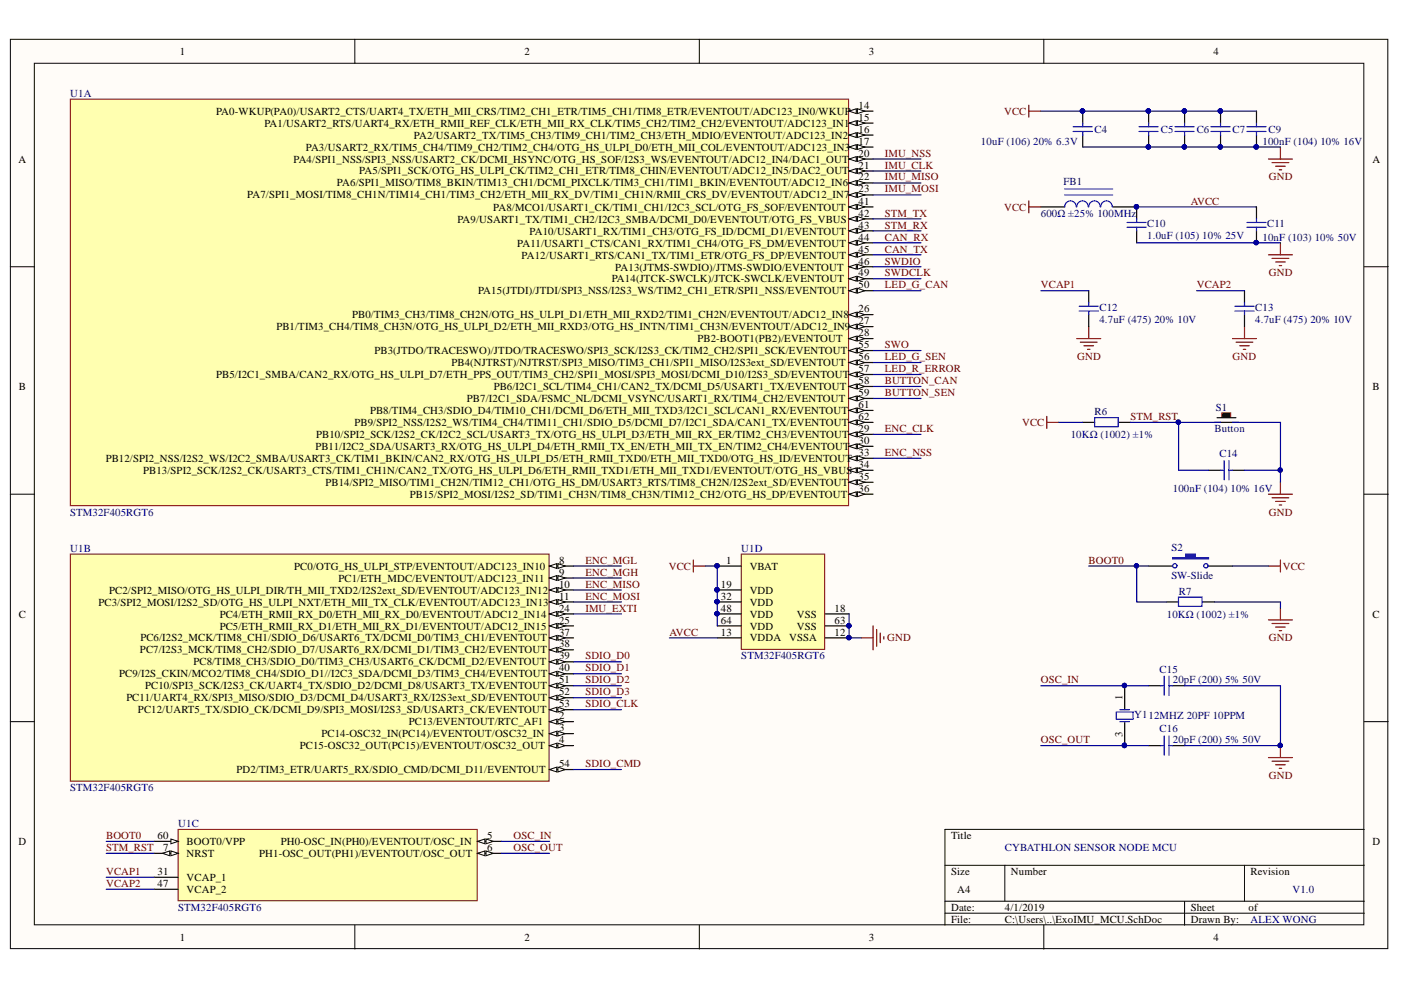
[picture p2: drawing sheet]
<svg xmlns="http://www.w3.org/2000/svg" width="297mm" height="210mm" viewBox="0 0 297 210" stroke-linecap="round" stroke-linejoin="round" font-family="sans-serif">
<defs><g id="words">
<g font-size="2.3">
<text x="38.1" y="11.6">1</text>
<text x="111.2" y="11.6">2</text>
<text x="184.2" y="11.6">3</text>
<text x="257.3" y="11.6">4</text>
<text x="182" y="23.1">14</text>
<text x="45.8" y="24.3">PA0-WKUP(PA0)/USART2_CTS/UART4_TX/ETH_MII_CRS/TIM2_CH1_ETR/TIM5_CH1/TIM8_ETR/EVENTOUT/ADC123_IN0/WKUP</text>
<text x="56.1" y="26.9">PA1/USART2_RTS/UART4_RX/ETH_RMII_REF_CLK/ETH_MII_RX_CLK/TIM5_CH2/TIM2_CH2/EVENTOUT/ADC123_IN1</text>
<text x="87.8" y="29.4">PA2/USART2_TX/TIM5_CH3/TIM9_CH1/TIM2_CH3/ETH_MDIO/EVENTOUT/ADC123_IN2</text>
<text x="182" y="25.6">15</text>
<text x="182" y="28.1">16</text>
<text x="3.9" y="34.5">A</text>
<text x="62.2" y="34.5">PA4/SPI1_NSS/SPI3_NSS/USART2_CK/DCMI_HSYNC/OTG_HS_SOF/I2S3_WS/EVENTOUT/ADC12_IN4/DAC1_OUT</text>
<text x="64.8" y="31.9">PA3/USART2_RX/TIM5_CH4/TIM9_CH2/TIM2_CH4/OTG_HS_ULPI_D0/ETH_MII_COL/EVENTOUT/ADC123_IN3</text>
<text x="182" y="30.7">17</text>
<text x="182" y="33.2">20</text>
<text x="182" y="35.7">21</text>
<text x="291" y="34.5">A</text>
<text x="71.4" y="39.5">PA6/SPI1_MISO/TIM8_BKIN/TIM13_CH1/DCMI_PIXCLK/TIM3_CH1/TIM1_BKIN/EVENTOUT/ADC12_IN6</text>
<text x="76.2" y="37">PA5/SPI1_SCK/OTG_HS_ULPI_CK/TIM2_CH1_ETR/TIM8_CHIN/EVENTOUT/ADC12_IN5/DAC2_OUT</text>
<text x="182" y="38.3">22</text>
<text x="182" y="40.8">23</text>
<text x="52.4" y="42.1">PA7/SPI1_MOSI/TIM8_CH1N/TIM14_CH1/TIM3_CH2/ETH_MII_RX_DV/TIM1_CH1N/RMII_CRS_DV/EVENTOUT/ADC12_IN7</text>
<text x="97" y="47.2">PA9/USART1_TX/TIM1_CH2/I2C3_SMBA/DCMI_D0/EVENTOUT/OTG_FS_VBUS</text>
<text x="104.6" y="44.7">PA8/MCO1/USART1_CK/TIM1_CH1/I2C3_SCL/OTG_FS_SOF/EVENTOUT</text>
<text x="182" y="43.4">41</text>
<text x="182" y="46">42</text>
<text x="109.7" y="52.3">PA11/USART1_CTS/CAN1_RX/TIM1_CH4/OTG_FS_DM/EVENTOUT</text>
<text x="112.3" y="49.8">PA10/USART1_RX/TIM1_CH3/OTG_FS_ID/DCMI_D1/EVENTOUT</text>
<text x="182" y="48.5">43</text>
<text x="182" y="51">44</text>
<text x="182" y="53.6">45</text>
<text x="110.6" y="54.8">PA12/USART1_RTS/CAN1_TX/TIM1_ETR/OTG_FS_DP/EVENTOUT</text>
<text x="129.7" y="59.9">PA14(JTCK-SWCLK)/JTCK-SWCLK/EVENTOUT</text>
<text x="130.5" y="57.4">PA13(JTMS-SWDIO)/JTMS-SWDIO/EVENTOUT</text>
<text x="182" y="56.1">46</text>
<text x="182" y="58.6">49</text>
<text x="101.4" y="62.4">PA15(JTDI)/JTDI/SPI3_NSS/I2S3_WS/TIM2_CH1_ETR/SPI1_NSS/EVENTOUT</text>
<text x="182" y="61.2">50</text>
<text x="58.6" y="70">PB1/TIM3_CH4/TIM8_CH3N/OTG_HS_ULPI_D2/ETH_MII_RXD3/OTG_HS_INTN/TIM1_CH3N/EVENTOUT/ADC12_IN9</text>
<text x="74.7" y="67.5">PB0/TIM3_CH3/TIM8_CH2N/OTG_HS_ULPI_D1/ETH_MII_RXD2/TIM1_CH2N/EVENTOUT/ADC12_IN8</text>
<text x="182" y="66.2">26</text>
<text x="182" y="68.8">27</text>
<text x="182" y="71.3">28</text>
<text x="79.4" y="75.1">PB3(JTDO/TRACESWO)/JTDO/TRACESWO/SPI3_SCK/I2S3_CK/TIM2_CH2/SPI1_SCK/EVENTOUT</text>
<text x="95.7" y="77.6">PB4(NJTRST)/NJTRST/SPI3_MISO/TIM3_CH1/SPI1_MISO/I2S3ext_SD/EVENTOUT</text>
<text x="147.9" y="72.6">PB2-BOOT1(PB2)/EVENTOUT</text>
<text x="182" y="73.8">55</text>
<text x="182" y="76.4">56</text>
<text x="4" y="82.7">B</text>
<text x="45.8" y="80.2">PB5/I2C1_SMBA/CAN2_RX/OTG_HS_ULPI_D7/ETH_PPS_OUT/TIM3_CH2/SPI1_MOSI/SPI3_MOSI/DCMI_D10/I2S3_SD/EVENTOUT</text>
<text x="104.7" y="82.7">PB6/I2C1_SCL/TIM4_CH1/CAN2_TX/DCMI_D5/USART1_TX/EVENTOUT</text>
<text x="182" y="78.9">57</text>
<text x="182" y="81.4">58</text>
<text x="182" y="84">59</text>
<text x="291" y="82.7">B</text>
<text x="78.5" y="87.8">PB8/TIM4_CH3/SDIO_D4/TIM10_CH1/DCMI_D6/ETH_MII_TXD3/I2C1_SCL/CAN1_RX/EVENTOUT</text>
<text x="99" y="85.2">PB7/I2C1_SDA/FSMC_NL/DCMI_VSYNC/USART1_RX/TIM4_CH2/EVENTOUT</text>
<text x="182" y="86.5">61</text>
<text x="182" y="89">62</text>
<text x="66.9" y="95.4">PB11/I2C2_SDA/USART3_RX/OTG_HS_ULPI_D4/ETH_RMII_TX_EN/ETH_MII_TX_EN/TIM2_CH4/EVENTOUT</text>
<text x="67" y="92.8">PB10/SPI2_SCK/I2S2_CK/I2C2_SCL/USART3_TX/OTG_HS_ULPI_D3/ETH_MII_RX_ER/TIM2_CH3/EVENTOUT</text>
<text x="75.2" y="90.3">PB9/SPI2_NSS/I2S2_WS/TIM4_CH4/TIM11_CH1/SDIO_D5/DCMI_D7/I2C1_SDA/CAN1_TX/EVENTOUT</text>
<text x="182" y="91.6">29</text>
<text x="182" y="94.1">30</text>
<text x="22.4" y="97.9">PB12/SPI2_NSS/I2S2_WS/I2C2_SMBA/USART3_CK/TIM1_BKIN/CAN2_RX/OTG_HS_ULPI_D5/ETH_RMII_TXD0/ETH_MII_TXD0/OTG_HS_ID/EVENTOUT</text>
<text x="30.4" y="100.4">PB13/SPI2_SCK/I2S2_CK/USART3_CTS/TIM1_CH1N/CAN2_TX/OTG_HS_ULPI_D6/ETH_RMII_TXD1/ETH_MII_TXD1/EVENTOUT/OTG_HS_VBUS</text>
<text x="182" y="96.6">33</text>
<text x="182" y="99.2">34</text>
<text x="182" y="101.7">35</text>
<text x="69" y="103">PB14/SPI2_MISO/TIM1_CH2N/TIM12_CH1/OTG_HS_DM/USART3_RTS/TIM8_CH2N/I2S2ext_SD/EVENTOUT</text>
<text x="86.9" y="105.6">PB15/SPI2_MOSI/I2S2_SD/TIM1_CH3N/TIM8_CH3N/TIM12_CH2/OTG_HS_DP/EVENTOUT</text>
<text x="182" y="104.3">36</text>
<text x="118.5" y="119.5">8</text>
<text x="154" y="119.5">1</text>
<text x="23.2" y="125.9">PC2/SPI2_MISO/OTG_HS_ULPI_DIR/TH_MII_TXD2/I2S2ext_SD/EVENTOUT/ADC123_IN12</text>
<text x="62.4" y="120.8">PC0/OTG_HS_ULPI_STP/EVENTOUT/ADC123_IN10</text>
<text x="71.8" y="123.3">PC1/ETH_MDC/EVENTOUT/ADC123_IN11</text>
<text x="118.5" y="122.1">9</text>
<text x="118.5" y="124.6">10</text>
<text x="152.9" y="124.6">19</text>
<text x="158.9" y="120.8">VBAT</text>
<text x="158.9" y="125.9">VDD</text>
<text x="4" y="130.9">C</text>
<text x="20.9" y="128.4">PC3/SPI2_MOSI/I2S2_SD/OTG_HS_ULPI_NXT/ETH_MII_TX_CLK/EVENTOUT/ADC123_IN13</text>
<text x="46.6" y="130.9">PC4/ETH_RMII_RX_D0/ETH_MII_RX_D0/EVENTOUT/ADC12_IN14</text>
<text x="118.5" y="127.1">11</text>
<text x="118.5" y="129.7">24</text>
<text x="152.9" y="127.1">32</text>
<text x="152.9" y="129.7">48</text>
<text x="158.9" y="128.4">VDD</text>
<text x="158.9" y="130.9">VDD</text>
<text x="168.9" y="130.9">VSS</text>
<text x="177" y="129.7">18</text>
<text x="291" y="130.9">C</text>
<text x="29.8" y="136">PC6/I2S2_MCK/TIM8_CH1/SDIO_D6/USART6_TX/DCMI_D0/TIM3_CH1/EVENTOUT</text>
<text x="46.6" y="133.5">PC5/ETH_RMII_RX_D1/ETH_MII_RX_D1/EVENTOUT/ADC12_IN15</text>
<text x="118.5" y="132.2">25</text>
<text x="118.5" y="134.7">37</text>
<text x="118.5" y="137.3">38</text>
<text x="152.9" y="132.2">64</text>
<text x="152.9" y="134.7">13</text>
<text x="158.9" y="133.5">VDD</text>
<text x="158.9" y="136">VDDA</text>
<text x="167.3" y="136">VSSA</text>
<text x="168.9" y="133.5">VSS</text>
<text x="177" y="132.2">63</text>
<text x="177" y="134.7">12</text>
<text x="25.3" y="143.6">PC9/I2S_CKIN/MCO2/TIM8_CH4/SDIO_D1//I2C3_SDA/DCMI_D3/TIM3_CH4/EVENTOUT</text>
<text x="29.7" y="138.5">PC7/I2S3_MCK/TIM8_CH2/SDIO_D7/USART6_RX/DCMI_D1/TIM3_CH2/EVENTOUT</text>
<text x="41" y="141.1">PC8/TIM8_CH3/SDIO_D0/TIM3_CH3/USART6_CK/DCMI_D2/EVENTOUT</text>
<text x="118.5" y="139.8">39</text>
<text x="118.5" y="142.3">40</text>
<text x="26.8" y="148.7">PC11/UART4_RX/SPI3_MISO/SDIO_D3/DCMI_D4/USART3_RX/I2S3ext_SD/EVENTOUT</text>
<text x="30.8" y="146.1">PC10/SPI3_SCK/I2S3_CK/UART4_TX/SDIO_D2/DCMI_D8/USART3_TX/EVENTOUT</text>
<text x="118.5" y="144.9">51</text>
<text x="118.5" y="147.4">52</text>
<text x="118.5" y="150">53</text>
<text x="238" y="148.4" transform="rotate(-90 238 148.4)">1</text>
<text x="29.3" y="151.2">PC12/UART5_TX/SDIO_CK/DCMI_D9/SPI3_MOSI/I2S3_SD/USART3_CK/EVENTOUT</text>
<text x="86.7" y="153.8">PC13/EVENTOUT/RTC_AF1</text>
<text x="118.5" y="152.5">2</text>
<text x="118.5" y="155">3</text>
<text x="63.6" y="158.8">PC15-OSC32_OUT(PC15)/EVENTOUT/OSC32_OUT</text>
<text x="68.1" y="156.3">PC14-OSC32_IN(PC14)/EVENTOUT/OSC32_IN</text>
<text x="118.5" y="157.6">4</text>
<text x="238" y="156.2" transform="rotate(-90 238 156.2)">3</text>
<text x="50.1" y="164">PD2/TIM3_ETR/UART5_RX/SDIO_CMD/DCMI_D11/EVENTOUT</text>
<text x="118.5" y="162.6">54</text>
<text x="3.9" y="179.2">D</text>
<text x="33.4" y="177.9">60</text>
<text x="39.6" y="179.2">BOOT0/VPP</text>
<text x="59.5" y="179.2">PH0-OSC_IN(PH0)/EVENTOUT/OSC_IN</text>
<text x="103.3" y="177.9">5</text>
<text x="201.6" y="177.9">Title</text>
<text x="291" y="179.2">D</text>
<text x="33.4" y="185.5">31</text>
<text x="34.6" y="180.4">7</text>
<text x="39.6" y="181.7">NRST</text>
<text x="55" y="181.7">PH1-OSC_OUT(PH1)/EVENTOUT/OSC_OUT</text>
<text x="103.3" y="180.4">6</text>
<text x="201.6" y="185.5">Size</text>
<text x="214.3" y="185.5">Number</text>
<text x="265.1" y="185.5">Revision</text>
<text x="33.4" y="188.1">47</text>
<text x="39.6" y="186.8">VCAP_1</text>
<text x="39.6" y="189.3">VCAP_2</text>
<text x="202.9" y="189.3">A4</text>
<text x="201.6" y="193.1">Date:</text>
<text x="201.6" y="195.7">File:</text>
<text x="213.1" y="193.1">4/1/2019</text>
<text x="213.1" y="195.7">C:\Users\..\ExoIMU_MCU.SchDoc</text>
<text x="252.5" y="193.1">Sheet</text>
<text x="252.5" y="195.7">Drawn By:</text>
<text x="264.7" y="193.1">of</text>
<text x="38.1" y="199.5">1</text>
<text x="111.2" y="199.5">2</text>
<text x="184.2" y="199.5">3</text>
<text x="257.3" y="199.5">4</text>
</g>
<g font-size="2.3" fill="#000080">
<text x="14.9" y="20.5">U1A</text>
<text x="232.1" y="28.1">C4</text>
<text x="246.1" y="28.1">C5</text>
<text x="253.7" y="28.1">C6</text>
<text x="261.3" y="28.1">C7</text>
<text x="268.9" y="28.1">C9</text>
<text x="208" y="30.7">10uF (106) 20% 6.3V</text>
<text x="267.7" y="30.7">100nF (104) 10% 16V</text>
<text x="225.5" y="39.3">FB1</text>
<text x="220.7" y="46">600Ω ±25% 100MHz</text>
<text x="243.2" y="48.2">C10</text>
<text x="243.2" y="50.8">1.0uF (105) 10% 25V</text>
<text x="267.7" y="51">10nF (103) 10% 50V</text>
<text x="268.7" y="48.2">C11</text>
<text x="233.1" y="66">C12</text>
<text x="266.2" y="66">C13</text>
<text x="233.1" y="68.5">4.7uF (475) 20% 10V</text>
<text x="266.2" y="68.5">4.7uF (475) 20% 10V</text>
<text x="232.1" y="88">R6</text>
<text x="257.8" y="87.1">S1</text>
<text x="227" y="92.8">10KΩ (1002) ±1%</text>
<text x="257.5" y="91.6">Button</text>
<text x="258.5" y="96.9">C14</text>
<text x="248.7" y="104.3">100nF (104) 10% 16V</text>
<text x="14.9" y="109.4">STM32F405RGT6</text>
<text x="14.9" y="117">U1B</text>
<text x="157.2" y="117">U1D</text>
<text x="248.4" y="116.7">S2</text>
<text x="248.4" y="122.8">SW-Slide</text>
<text x="247.4" y="130.9">10KΩ (1002) ±1%</text>
<text x="249.9" y="126.1">R7</text>
<text x="157.2" y="139.8">STM32F405RGT6</text>
<text x="245.9" y="142.6">C15</text>
<text x="248.7" y="144.9">20pF (200) 5% 50V</text>
<text x="240.5" y="152.2">Y112MHZ 20PF 10PPM</text>
<text x="245.9" y="155.3">C16</text>
<text x="248.7" y="157.6">20pF (200) 5% 50V</text>
<text x="14.9" y="167.8">STM32F405RGT6</text>
<text x="37.8" y="175.4">U1C</text>
<text x="213.1" y="180.4">CYBATHLON SENSOR NODE MCU</text>
<text x="274" y="189.3">V1.0</text>
<text x="37.8" y="193.1">STM32F405RGT6</text>
<text x="265.1" y="195.7">ALEX WONG</text>
</g>
<g font-size="2.3" fill="#800000">
<text x="212.9" y="24.3">VCC</text>
<text x="187.6" y="35.7">IMU_CLK</text>
<text x="187.6" y="33.2">IMU_NSS</text>
<text x="187.6" y="38.3">IMU_MISO</text>
<text x="187.6" y="40.8">IMU_MOSI</text>
<text x="269" y="38.3">GND</text>
<text x="187.6" y="46">STM_TX</text>
<text x="212.9" y="44.7">VCC</text>
<text x="252.5" y="43.4">AVCC</text>
<text x="187.6" y="48.5">STM_RX</text>
<text x="187.6" y="51">CAN_RX</text>
<text x="187.6" y="53.6">CAN_TX</text>
<text x="187.6" y="56.1">SWDIO</text>
<text x="187.6" y="58.6">SWDCLK</text>
<text x="269" y="58.6">GND</text>
<text x="187.6" y="61.2">LED_G_CAN</text>
<text x="220.7" y="61.2">VCAP1</text>
<text x="253.7" y="61.2">VCAP2</text>
<text x="187.6" y="73.8">SWO</text>
<text x="187.6" y="76.4">LED_G_SEN</text>
<text x="228.4" y="76.4">GND</text>
<text x="261.3" y="76.4">GND</text>
<text x="187.6" y="78.9">LED_R_ERROR</text>
<text x="187.6" y="81.4">BUTTON_CAN</text>
<text x="187.6" y="84">BUTTON_SEN</text>
<text x="239.7" y="89">STM_RST</text>
<text x="187.6" y="91.6">ENC_CLK</text>
<text x="216.7" y="90.3">VCC</text>
<text x="187.6" y="96.6">ENC_NSS</text>
<text x="269" y="109.4">GND</text>
<text x="124.1" y="119.5">ENC_MGL</text>
<text x="230.8" y="119.5">BOOT0</text>
<text x="124.1" y="124.6">ENC_MISO</text>
<text x="124.1" y="122.1">ENC_MGH</text>
<text x="141.8" y="120.8">VCC</text>
<text x="272" y="120.8">VCC</text>
<text x="124.1" y="129.7">IMU_EXTI</text>
<text x="124.1" y="127.1">ENC_MOSI</text>
<text x="142" y="134.7">AVCC</text>
<text x="188.1" y="136">GND</text>
<text x="269" y="136">GND</text>
<text x="124.1" y="139.8">SDIO_D0</text>
<text x="124.1" y="142.3">SDIO_D1</text>
<text x="124.1" y="144.9">SDIO_D2</text>
<text x="124.1" y="147.4">SDIO_D3</text>
<text x="124.1" y="150">SDIO_CLK</text>
<text x="220.7" y="144.9">OSC_IN</text>
<text x="220.7" y="157.6">OSC_OUT</text>
<text x="124.1" y="162.6">SDIO_CMD</text>
<text x="269" y="165.2">GND</text>
<text x="22.5" y="177.9">BOOT0</text>
<text x="108.9" y="177.9">OSC_IN</text>
<text x="22.5" y="185.5">VCAP1</text>
<text x="22.5" y="180.4">STM_RST</text>
<text x="108.9" y="180.4">OSC_OUT</text>
<text x="22.5" y="188.1">VCAP2</text>
</g>
</g></defs>
<g fill="#fffcf8" stroke="#000" stroke-width=".21">
<path d="M2.2 8.3h292v192.8h-292z"/>
<path d="M7.3 13.4h281.9v182.7h-281.9z"/>
</g>
<g fill="none" stroke="#000" stroke-width=".21">
<path d="M75.2 8.3v5.1M148.3 8.3v5.1M221.3 8.3v5.1M2.2 56.6h5.1M289.3 56.6h5M2.2 104.8h5.1M289.3 104.8h5M2.2 153h5.1M289.3 153h5M289.3 175.9h-89v20.3M75.2 196.2v5M148.3 196.2v5"/>
<path d="M200.3 183.5h89M200.3 191.1h89M200.3 193.6h89M213 183.5v7.6M221.3 196.2v5M251.2 191.1v5.1M263.9 183.5v7.6"/>
</g>
<path d="M14.9 21h165v86.2h-165z" fill="#ffffb0" stroke="#800000" stroke-width=".21"/>
<path d="M180 23.6h5.1" fill="none" stroke="#000" stroke-width=".25"/>
<path d="M180 23.6l1.5-.5v1z" fill="#fffcf8"/>
<path d="M180 23.6l1.5-.5v1z" fill="none" stroke="#000" stroke-width=".21"/>
<path d="M181.8 23.1l1.5 .5-1.5 .5z" fill="#fffcf8"/>
<path d="M181.8 23.1l1.5 .5-1.5 .5z" fill="none" stroke="#000" stroke-width=".21"/>
<path d="M180 26.1h5.1" fill="none" stroke="#000" stroke-width=".25"/>
<path d="M180 26.1l1.5-.5v1z" fill="#fffcf8"/>
<path d="M180 26.1l1.5-.5v1z" fill="none" stroke="#000" stroke-width=".21"/>
<path d="M181.8 25.6l1.5 .5-1.5 .5z" fill="#fffcf8"/>
<path d="M181.8 25.6l1.5 .5-1.5 .5z" fill="none" stroke="#000" stroke-width=".21"/>
<path d="M180 28.6h5.1" fill="none" stroke="#000" stroke-width=".25"/>
<path d="M180 28.6l1.5-.5v1z" fill="#fffcf8"/>
<path d="M180 28.6l1.5-.5v1z" fill="none" stroke="#000" stroke-width=".21"/>
<path d="M181.8 28.1l1.5 .5-1.5 .5z" fill="#fffcf8"/>
<path d="M181.8 28.1l1.5 .5-1.5 .5z" fill="none" stroke="#000" stroke-width=".21"/>
<path d="M180 31.2h5.1" fill="none" stroke="#000" stroke-width=".25"/>
<path d="M180 31.2l1.5-.5v1z" fill="#fffcf8"/>
<path d="M180 31.2l1.5-.5v1z" fill="none" stroke="#000" stroke-width=".21"/>
<path d="M181.8 30.7l1.5 .5-1.5 .5z" fill="#fffcf8"/>
<path d="M181.8 30.7l1.5 .5-1.5 .5z" fill="none" stroke="#000" stroke-width=".21"/>
<path d="M180 33.7h5.1" fill="none" stroke="#000" stroke-width=".25"/>
<path d="M180 33.7l1.5-.5v1z" fill="#fffcf8"/>
<path d="M180 33.7l1.5-.5v1z" fill="none" stroke="#000" stroke-width=".21"/>
<path d="M181.8 33.2l1.5 .5-1.5 .5z" fill="#fffcf8"/>
<path d="M181.8 33.2l1.5 .5-1.5 .5z" fill="none" stroke="#000" stroke-width=".21"/>
<path d="M180 36.3h5.1" fill="none" stroke="#000" stroke-width=".25"/>
<path d="M180 36.3l1.5-.6v1.1z" fill="#fffcf8"/>
<path d="M180 36.3l1.5-.6v1.1z" fill="none" stroke="#000" stroke-width=".21"/>
<path d="M181.8 35.7l1.5 .6-1.5 .5z" fill="#fffcf8"/>
<path d="M181.8 35.7l1.5 .6-1.5 .5z" fill="none" stroke="#000" stroke-width=".21"/>
<path d="M180 38.8h5.1" fill="none" stroke="#000" stroke-width=".25"/>
<path d="M180 38.8l1.5-.5v1z" fill="#fffcf8"/>
<path d="M180 38.8l1.5-.5v1z" fill="none" stroke="#000" stroke-width=".21"/>
<path d="M181.8 38.3l1.5 .5-1.5 .5z" fill="#fffcf8"/>
<path d="M181.8 38.3l1.5 .5-1.5 .5z" fill="none" stroke="#000" stroke-width=".21"/>
<path d="M180 41.3h5.1" fill="none" stroke="#000" stroke-width=".25"/>
<path d="M180 41.3l1.5-.5v1z" fill="#fffcf8"/>
<path d="M180 41.3l1.5-.5v1z" fill="none" stroke="#000" stroke-width=".21"/>
<path d="M181.8 40.8l1.5 .5-1.5 .5z" fill="#fffcf8"/>
<path d="M181.8 40.8l1.5 .5-1.5 .5z" fill="none" stroke="#000" stroke-width=".21"/>
<path d="M180 43.9h5.1" fill="none" stroke="#000" stroke-width=".25"/>
<path d="M180 43.9l1.5-.5v1z" fill="#fffcf8"/>
<path d="M180 43.9l1.5-.5v1z" fill="none" stroke="#000" stroke-width=".21"/>
<path d="M181.8 43.4l1.5 .5-1.5 .5z" fill="#fffcf8"/>
<path d="M181.8 43.4l1.5 .5-1.5 .5z" fill="none" stroke="#000" stroke-width=".21"/>
<path d="M180 46.4h5.1" fill="none" stroke="#000" stroke-width=".25"/>
<path d="M180 46.4l1.5-.5v1z" fill="#fffcf8"/>
<path d="M180 46.4l1.5-.5v1z" fill="none" stroke="#000" stroke-width=".21"/>
<path d="M181.8 45.9l1.5 .5-1.5 .5z" fill="#fffcf8"/>
<path d="M181.8 45.9l1.5 .5-1.5 .5z" fill="none" stroke="#000" stroke-width=".21"/>
<path d="M180 48.9h5.1" fill="none" stroke="#000" stroke-width=".25"/>
<path d="M180 48.9l1.5-.5v1.1z" fill="#fffcf8"/>
<path d="M180 48.9l1.5-.5v1.1z" fill="none" stroke="#000" stroke-width=".21"/>
<path d="M181.8 48.4l1.5 .5-1.5 .6z" fill="#fffcf8"/>
<path d="M181.8 48.4l1.5 .5-1.5 .6z" fill="none" stroke="#000" stroke-width=".21"/>
<path d="M180 51.5h5.1" fill="none" stroke="#000" stroke-width=".25"/>
<path d="M180 51.5l1.5-.5v1z" fill="#fffcf8"/>
<path d="M180 51.5l1.5-.5v1z" fill="none" stroke="#000" stroke-width=".21"/>
<path d="M181.8 51l1.5 .5-1.5 .5z" fill="#fffcf8"/>
<path d="M181.8 51l1.5 .5-1.5 .5z" fill="none" stroke="#000" stroke-width=".21"/>
<path d="M180 54h5.1" fill="none" stroke="#000" stroke-width=".25"/>
<path d="M180 54l1.5-.5v1z" fill="#fffcf8"/>
<path d="M180 54l1.5-.5v1z" fill="none" stroke="#000" stroke-width=".21"/>
<path d="M181.8 53.5l1.5 .5-1.5 .5z" fill="#fffcf8"/>
<path d="M181.8 53.5l1.5 .5-1.5 .5z" fill="none" stroke="#000" stroke-width=".21"/>
<path d="M180 56.6h5.1" fill="none" stroke="#000" stroke-width=".25"/>
<path d="M180 56.6l1.5-.5v1z" fill="#fffcf8"/>
<path d="M180 56.6l1.5-.5v1z" fill="none" stroke="#000" stroke-width=".21"/>
<path d="M181.8 56.1l1.5 .5-1.5 .5z" fill="#fffcf8"/>
<path d="M181.8 56.1l1.5 .5-1.5 .5z" fill="none" stroke="#000" stroke-width=".21"/>
<path d="M180 59.1h5.1" fill="none" stroke="#000" stroke-width=".25"/>
<path d="M180 59.1l1.5-.5v1z" fill="#fffcf8"/>
<path d="M180 59.1l1.5-.5v1z" fill="none" stroke="#000" stroke-width=".21"/>
<path d="M181.8 58.6l1.5 .5-1.5 .5z" fill="#fffcf8"/>
<path d="M181.8 58.6l1.5 .5-1.5 .5z" fill="none" stroke="#000" stroke-width=".21"/>
<path d="M180 61.6h5.1" fill="none" stroke="#000" stroke-width=".25"/>
<path d="M180 61.6l1.5-.5v1z" fill="#fffcf8"/>
<path d="M180 61.6l1.5-.5v1z" fill="none" stroke="#000" stroke-width=".21"/>
<path d="M181.8 61.1l1.5 .5-1.5 .5z" fill="#fffcf8"/>
<path d="M181.8 61.1l1.5 .5-1.5 .5z" fill="none" stroke="#000" stroke-width=".21"/>
<path d="M180 66.7h5.1" fill="none" stroke="#000" stroke-width=".25"/>
<path d="M180 66.7l1.5-.5v1z" fill="#fffcf8"/>
<path d="M180 66.7l1.5-.5v1z" fill="none" stroke="#000" stroke-width=".21"/>
<path d="M181.8 66.2l1.5 .5-1.5 .5z" fill="#fffcf8"/>
<path d="M181.8 66.2l1.5 .5-1.5 .5z" fill="none" stroke="#000" stroke-width=".21"/>
<path d="M180 69.3h5.1" fill="none" stroke="#000" stroke-width=".25"/>
<path d="M180 69.3l1.5-.6v1.1z" fill="#fffcf8"/>
<path d="M180 69.3l1.5-.6v1.1z" fill="none" stroke="#000" stroke-width=".21"/>
<path d="M181.8 68.7l1.5 .6-1.5 .5z" fill="#fffcf8"/>
<path d="M181.8 68.7l1.5 .6-1.5 .5z" fill="none" stroke="#000" stroke-width=".21"/>
<path d="M180 71.8h5.1" fill="none" stroke="#000" stroke-width=".25"/>
<path d="M180 71.8l1.5-.5v1z" fill="#fffcf8"/>
<path d="M180 71.8l1.5-.5v1z" fill="none" stroke="#000" stroke-width=".21"/>
<path d="M181.8 71.3l1.5 .5-1.5 .5z" fill="#fffcf8"/>
<path d="M181.8 71.3l1.5 .5-1.5 .5z" fill="none" stroke="#000" stroke-width=".21"/>
<path d="M180 74.3h5.1" fill="none" stroke="#000" stroke-width=".25"/>
<path d="M180 74.3l1.5-.5v1z" fill="#fffcf8"/>
<path d="M180 74.3l1.5-.5v1z" fill="none" stroke="#000" stroke-width=".21"/>
<path d="M181.8 73.8l1.5 .5-1.5 .5z" fill="#fffcf8"/>
<path d="M181.8 73.8l1.5 .5-1.5 .5z" fill="none" stroke="#000" stroke-width=".21"/>
<path d="M180 76.9h5.1" fill="none" stroke="#000" stroke-width=".25"/>
<path d="M180 76.9l1.5-.5v1z" fill="#fffcf8"/>
<path d="M180 76.9l1.5-.5v1z" fill="none" stroke="#000" stroke-width=".21"/>
<path d="M181.8 76.4l1.5 .5-1.5 .5z" fill="#fffcf8"/>
<path d="M181.8 76.4l1.5 .5-1.5 .5z" fill="none" stroke="#000" stroke-width=".21"/>
<path d="M180 79.4h5.1" fill="none" stroke="#000" stroke-width=".25"/>
<path d="M180 79.4l1.5-.5v1z" fill="#fffcf8"/>
<path d="M180 79.4l1.5-.5v1z" fill="none" stroke="#000" stroke-width=".21"/>
<path d="M181.8 78.9l1.5 .5-1.5 .5z" fill="#fffcf8"/>
<path d="M181.8 78.9l1.5 .5-1.5 .5z" fill="none" stroke="#000" stroke-width=".21"/>
<path d="M180 81.9h5.1" fill="none" stroke="#000" stroke-width=".25"/>
<path d="M180 81.9l1.5-.5v1z" fill="#fffcf8"/>
<path d="M180 81.9l1.5-.5v1z" fill="none" stroke="#000" stroke-width=".21"/>
<path d="M181.8 81.4l1.5 .5-1.5 .5z" fill="#fffcf8"/>
<path d="M181.8 81.4l1.5 .5-1.5 .5z" fill="none" stroke="#000" stroke-width=".21"/>
<path d="M180 84.5h5.1" fill="none" stroke="#000" stroke-width=".25"/>
<path d="M180 84.5l1.5-.5v1z" fill="#fffcf8"/>
<path d="M180 84.5l1.5-.5v1z" fill="none" stroke="#000" stroke-width=".21"/>
<path d="M181.8 84l1.5 .5-1.5 .5z" fill="#fffcf8"/>
<path d="M181.8 84l1.5 .5-1.5 .5z" fill="none" stroke="#000" stroke-width=".21"/>
<path d="M180 87h5.1" fill="none" stroke="#000" stroke-width=".25"/>
<path d="M180 87l1.5-.5v1z" fill="#fffcf8"/>
<path d="M180 87l1.5-.5v1z" fill="none" stroke="#000" stroke-width=".21"/>
<path d="M181.8 86.5l1.5 .5-1.5 .5z" fill="#fffcf8"/>
<path d="M181.8 86.5l1.5 .5-1.5 .5z" fill="none" stroke="#000" stroke-width=".21"/>
<path d="M180 89.6h5.1" fill="none" stroke="#000" stroke-width=".25"/>
<path d="M180 89.6l1.5-.6v1.1z" fill="#fffcf8"/>
<path d="M180 89.6l1.5-.6v1.1z" fill="none" stroke="#000" stroke-width=".21"/>
<path d="M181.8 89l1.5 .6-1.5 .5z" fill="#fffcf8"/>
<path d="M181.8 89l1.5 .6-1.5 .5z" fill="none" stroke="#000" stroke-width=".21"/>
<path d="M180 92.1h5.1" fill="none" stroke="#000" stroke-width=".25"/>
<path d="M180 92.1l1.5-.5v1z" fill="#fffcf8"/>
<path d="M180 92.1l1.5-.5v1z" fill="none" stroke="#000" stroke-width=".21"/>
<path d="M181.8 91.6l1.5 .5-1.5 .5z" fill="#fffcf8"/>
<path d="M181.8 91.6l1.5 .5-1.5 .5z" fill="none" stroke="#000" stroke-width=".21"/>
<path d="M180 94.6h5.1" fill="none" stroke="#000" stroke-width=".25"/>
<path d="M180 94.6l1.5-.5v1z" fill="#fffcf8"/>
<path d="M180 94.6l1.5-.5v1z" fill="none" stroke="#000" stroke-width=".21"/>
<path d="M181.8 94.1l1.5 .5-1.5 .5z" fill="#fffcf8"/>
<path d="M181.8 94.1l1.5 .5-1.5 .5z" fill="none" stroke="#000" stroke-width=".21"/>
<path d="M180 97.2h5.1" fill="none" stroke="#000" stroke-width=".25"/>
<path d="M180 97.2l1.5-.5v1z" fill="#fffcf8"/>
<path d="M180 97.2l1.5-.5v1z" fill="none" stroke="#000" stroke-width=".21"/>
<path d="M181.8 96.7l1.5 .5-1.5 .5z" fill="#fffcf8"/>
<path d="M181.8 96.7l1.5 .5-1.5 .5z" fill="none" stroke="#000" stroke-width=".21"/>
<path d="M180 99.7h5.1" fill="none" stroke="#000" stroke-width=".25"/>
<path d="M180 99.7l1.5-.5v1z" fill="#fffcf8"/>
<path d="M180 99.7l1.5-.5v1z" fill="none" stroke="#000" stroke-width=".21"/>
<path d="M181.8 99.2l1.5 .5-1.5 .5z" fill="#fffcf8"/>
<path d="M181.8 99.2l1.5 .5-1.5 .5z" fill="none" stroke="#000" stroke-width=".21"/>
<path d="M180 102.2h5.1" fill="none" stroke="#000" stroke-width=".25"/>
<path d="M180 102.2l1.5-.5v1.1z" fill="#fffcf8"/>
<path d="M180 102.2l1.5-.5v1.1z" fill="none" stroke="#000" stroke-width=".21"/>
<path d="M181.8 101.7l1.5 .5-1.5 .6z" fill="#fffcf8"/>
<path d="M181.8 101.7l1.5 .5-1.5 .6z" fill="none" stroke="#000" stroke-width=".21"/>
<path d="M180 104.8h5.1" fill="none" stroke="#000" stroke-width=".25"/>
<path d="M180 104.8l1.5-.5v1z" fill="#fffcf8"/>
<path d="M180 104.8l1.5-.5v1z" fill="none" stroke="#000" stroke-width=".21"/>
<path d="M181.8 104.3l1.5 .5-1.5 .5z" fill="#fffcf8"/>
<path d="M181.8 104.3l1.5 .5-1.5 .5z" fill="none" stroke="#000" stroke-width=".21"/>
<path d="M14.9 117.5h101.5v48.1h-101.5z" fill="#ffffb0" stroke="#800000" stroke-width=".21"/>
<path d="M116.5 120h5.1" fill="none" stroke="#000" stroke-width=".25"/>
<path d="M116.5 120l1.5-.5v1z" fill="#fffcf8"/>
<path d="M116.5 120l1.5-.5v1z" fill="none" stroke="#000" stroke-width=".21"/>
<path d="M118.3 119.5l1.5 .5-1.5 .5z" fill="#fffcf8"/>
<path d="M118.3 119.5l1.5 .5-1.5 .5z" fill="none" stroke="#000" stroke-width=".21"/>
<path d="M116.5 122.6h5.1" fill="none" stroke="#000" stroke-width=".25"/>
<path d="M116.5 122.6l1.5-.6v1.1z" fill="#fffcf8"/>
<path d="M116.5 122.6l1.5-.6v1.1z" fill="none" stroke="#000" stroke-width=".21"/>
<path d="M118.3 122l1.5 .6-1.5 .5z" fill="#fffcf8"/>
<path d="M118.3 122l1.5 .6-1.5 .5z" fill="none" stroke="#000" stroke-width=".21"/>
<path d="M116.5 125.1h5.1" fill="none" stroke="#000" stroke-width=".25"/>
<path d="M116.5 125.1l1.5-.5v1z" fill="#fffcf8"/>
<path d="M116.5 125.1l1.5-.5v1z" fill="none" stroke="#000" stroke-width=".21"/>
<path d="M118.3 124.6l1.5 .5-1.5 .5z" fill="#fffcf8"/>
<path d="M118.3 124.6l1.5 .5-1.5 .5z" fill="none" stroke="#000" stroke-width=".21"/>
<path d="M116.5 127.6h5.1" fill="none" stroke="#000" stroke-width=".25"/>
<path d="M116.5 127.6l1.5-.5v1z" fill="#fffcf8"/>
<path d="M116.5 127.6l1.5-.5v1z" fill="none" stroke="#000" stroke-width=".21"/>
<path d="M118.3 127.1l1.5 .5-1.5 .5z" fill="#fffcf8"/>
<path d="M118.3 127.1l1.5 .5-1.5 .5z" fill="none" stroke="#000" stroke-width=".21"/>
<path d="M116.5 130.2h5.1" fill="none" stroke="#000" stroke-width=".25"/>
<path d="M116.5 130.2l1.5-.5v1z" fill="#fffcf8"/>
<path d="M116.5 130.2l1.5-.5v1z" fill="none" stroke="#000" stroke-width=".21"/>
<path d="M118.3 129.7l1.5 .5-1.5 .5z" fill="#fffcf8"/>
<path d="M118.3 129.7l1.5 .5-1.5 .5z" fill="none" stroke="#000" stroke-width=".21"/>
<path d="M116.5 132.7h5.1" fill="none" stroke="#000" stroke-width=".25"/>
<path d="M116.5 132.7l1.5-.5v1z" fill="#fffcf8"/>
<path d="M116.5 132.7l1.5-.5v1z" fill="none" stroke="#000" stroke-width=".21"/>
<path d="M118.3 132.2l1.5 .5-1.5 .5z" fill="#fffcf8"/>
<path d="M118.3 132.2l1.5 .5-1.5 .5z" fill="none" stroke="#000" stroke-width=".21"/>
<path d="M116.5 135.2h5.1" fill="none" stroke="#000" stroke-width=".25"/>
<path d="M116.5 135.2l1.5-.5v1z" fill="#fffcf8"/>
<path d="M116.5 135.2l1.5-.5v1z" fill="none" stroke="#000" stroke-width=".21"/>
<path d="M118.3 134.7l1.5 .5-1.5 .5z" fill="#fffcf8"/>
<path d="M118.3 134.7l1.5 .5-1.5 .5z" fill="none" stroke="#000" stroke-width=".21"/>
<path d="M116.5 137.8h5.1" fill="none" stroke="#000" stroke-width=".25"/>
<path d="M116.5 137.8l1.5-.5v1z" fill="#fffcf8"/>
<path d="M116.5 137.8l1.5-.5v1z" fill="none" stroke="#000" stroke-width=".21"/>
<path d="M118.3 137.3l1.5 .5-1.5 .5z" fill="#fffcf8"/>
<path d="M118.3 137.3l1.5 .5-1.5 .5z" fill="none" stroke="#000" stroke-width=".21"/>
<path d="M116.5 140.3h5.1" fill="none" stroke="#000" stroke-width=".25"/>
<path d="M116.5 140.3l1.5-.5v1z" fill="#fffcf8"/>
<path d="M116.5 140.3l1.5-.5v1z" fill="none" stroke="#000" stroke-width=".21"/>
<path d="M118.3 139.8l1.5 .5-1.5 .5z" fill="#fffcf8"/>
<path d="M118.3 139.8l1.5 .5-1.5 .5z" fill="none" stroke="#000" stroke-width=".21"/>
<path d="M116.5 142.9h5.1" fill="none" stroke="#000" stroke-width=".25"/>
<path d="M116.5 142.9l1.5-.6v1.1z" fill="#fffcf8"/>
<path d="M116.5 142.9l1.5-.6v1.1z" fill="none" stroke="#000" stroke-width=".21"/>
<path d="M118.3 142.3l1.5 .6-1.5 .5z" fill="#fffcf8"/>
<path d="M118.3 142.3l1.5 .6-1.5 .5z" fill="none" stroke="#000" stroke-width=".21"/>
<path d="M116.5 145.4h5.1" fill="none" stroke="#000" stroke-width=".25"/>
<path d="M116.5 145.4l1.5-.5v1z" fill="#fffcf8"/>
<path d="M116.5 145.4l1.5-.5v1z" fill="none" stroke="#000" stroke-width=".21"/>
<path d="M118.3 144.9l1.5 .5-1.5 .5z" fill="#fffcf8"/>
<path d="M118.3 144.9l1.5 .5-1.5 .5z" fill="none" stroke="#000" stroke-width=".21"/>
<path d="M116.5 147.9h5.1" fill="none" stroke="#000" stroke-width=".25"/>
<path d="M116.5 147.9l1.5-.5v1z" fill="#fffcf8"/>
<path d="M116.5 147.9l1.5-.5v1z" fill="none" stroke="#000" stroke-width=".21"/>
<path d="M118.3 147.4l1.5 .5-1.5 .5z" fill="#fffcf8"/>
<path d="M118.3 147.4l1.5 .5-1.5 .5z" fill="none" stroke="#000" stroke-width=".21"/>
<path d="M116.5 150.5h5.1" fill="none" stroke="#000" stroke-width=".25"/>
<path d="M116.5 150.5l1.5-.5v1z" fill="#fffcf8"/>
<path d="M116.5 150.5l1.5-.5v1z" fill="none" stroke="#000" stroke-width=".21"/>
<path d="M118.3 150l1.5 .5-1.5 .5z" fill="#fffcf8"/>
<path d="M118.3 150l1.5 .5-1.5 .5z" fill="none" stroke="#000" stroke-width=".21"/>
<path d="M116.5 153h5.1" fill="none" stroke="#000" stroke-width=".25"/>
<path d="M116.5 153l1.5-.5v1z" fill="#fffcf8"/>
<path d="M116.5 153l1.5-.5v1z" fill="none" stroke="#000" stroke-width=".21"/>
<path d="M118.3 152.5l1.5 .5-1.5 .5z" fill="#fffcf8"/>
<path d="M118.3 152.5l1.5 .5-1.5 .5z" fill="none" stroke="#000" stroke-width=".21"/>
<path d="M116.5 155.5h5.1" fill="none" stroke="#000" stroke-width=".25"/>
<path d="M116.5 155.5l1.5-.5v1.1z" fill="#fffcf8"/>
<path d="M116.5 155.5l1.5-.5v1.1z" fill="none" stroke="#000" stroke-width=".21"/>
<path d="M118.3 155l1.5 .5-1.5 .6z" fill="#fffcf8"/>
<path d="M118.3 155l1.5 .5-1.5 .6z" fill="none" stroke="#000" stroke-width=".21"/>
<path d="M116.5 158.1h5.1" fill="none" stroke="#000" stroke-width=".25"/>
<path d="M116.5 158.1l1.5-.5v1z" fill="#fffcf8"/>
<path d="M116.5 158.1l1.5-.5v1z" fill="none" stroke="#000" stroke-width=".21"/>
<path d="M118.3 157.6l1.5 .5-1.5 .5z" fill="#fffcf8"/>
<path d="M118.3 157.6l1.5 .5-1.5 .5z" fill="none" stroke="#000" stroke-width=".21"/>
<path d="M116.5 163.2h5.1" fill="none" stroke="#000" stroke-width=".25"/>
<path d="M116.5 163.2l1.5-.5v1z" fill="#fffcf8"/>
<path d="M116.5 163.2l1.5-.5v1z" fill="none" stroke="#000" stroke-width=".21"/>
<path d="M118.3 162.7l1.5 .5-1.5 .5z" fill="#fffcf8"/>
<path d="M118.3 162.7l1.5 .5-1.5 .5z" fill="none" stroke="#000" stroke-width=".21"/>
<path d="M37.8 175.9h63.4v15.1h-63.4z" fill="#ffffb0" stroke="#800000" stroke-width=".21"/>
<path d="M101.3 178.4h5.1" fill="none" stroke="#000" stroke-width=".25"/>
<path d="M101.3 178.4l1.5-.5v1z" fill="#fffcf8"/>
<path d="M101.3 178.4l1.5-.5v1z" fill="none" stroke="#000" stroke-width=".21"/>
<path d="M103.1 177.9l1.5 .5-1.5 .5z" fill="#fffcf8"/>
<path d="M103.1 177.9l1.5 .5-1.5 .5z" fill="none" stroke="#000" stroke-width=".21"/>
<path d="M101.3 180.9h5.1" fill="none" stroke="#000" stroke-width=".25"/>
<path d="M101.3 180.9l1.5-.5v1z" fill="#fffcf8"/>
<path d="M101.3 180.9l1.5-.5v1z" fill="none" stroke="#000" stroke-width=".21"/>
<path d="M103.1 180.4l1.5 .5-1.5 .5z" fill="#fffcf8"/>
<path d="M103.1 180.4l1.5 .5-1.5 .5z" fill="none" stroke="#000" stroke-width=".21"/>
<path d="M32.7 178.4h5.1" fill="none" stroke="#000" stroke-width=".25"/>
<path d="M36.2 177.9l1.6 .5-1.6 .5z" fill="#fffcf8"/>
<path d="M36.2 177.9l1.6 .5-1.6 .5z" fill="none" stroke="#000" stroke-width=".21"/>
<path d="M32.7 180.9h5.1" fill="none" stroke="#000" stroke-width=".25"/>
<path d="M36.2 180.4l1.6 .5-1.6 .5z" fill="#fffcf8"/>
<path d="M36.2 180.4l1.6 .5-1.6 .5z" fill="none" stroke="#000" stroke-width=".21"/>
<path d="M34.5 180.9l1.5-.5v1z" fill="#fffcf8"/>
<path d="M34.5 180.9l1.5-.5v1z" fill="none" stroke="#000" stroke-width=".21"/>
<path d="M32.7 186h5.1M32.7 188.5h5.1" fill="none" stroke="#000" stroke-width=".25"/>
<path d="M157.2 117.5h17.6v20.2h-17.6z" fill="#ffffb0" stroke="#800000" stroke-width=".21"/>
<g fill="none" stroke="#000" stroke-width=".25">
<path d="M243.5 23.6v2.5M243.5 28.6v2.6M251.2 23.6v2.5M251.2 28.6v2.6M258.8 23.6v2.5M258.8 28.6v2.6M266.4 23.6v2.5M266.4 28.6v2.6M220.7 43.9h5.1M235.9 43.9h5.1v2.5M241 48.9v2.6M266.4 43.9v2.5"/>
<path d="M266.4 48.9v2.6M256.2 99.7h2.6M261.3 99.7h2.6M152.1 120h5.1M152.1 125.1h5.1M152.1 127.6h5.1M152.1 130.2h5.1M152.1 132.7h5.1M152.1 135.2h5.1M174.9 130.2h5.1M174.9 132.7h5.1M174.9 135.2h5.1"/>
<path d="M243.5 120h5.1M256.2 120h5.1M238.5 145.4v5.1M238.5 153v5.1M243.5 158.1h2.6M243.5 145.4h2.6M248.6 158.1h2.6M248.6 145.4h2.6"/>
</g>
<g fill="#000080" stroke="#000080" stroke-width=".21">
<circle cx="152" cy="120" r=".46"/>
<circle cx="152" cy="125.1" r=".47"/>
<circle cx="152" cy="127.6" r=".46"/>
<circle cx="152" cy="130.1" r=".46"/>
<circle cx="180" cy="132.7" r=".46"/>
<circle cx="180" cy="135.2" r=".46"/>
<circle cx="238.4" cy="145.3" r=".46"/>
<circle cx="238.4" cy="158" r=".46"/>
<circle cx="271.4" cy="158" r=".46"/>
<circle cx="243.5" cy="31.1" r=".47"/>
<circle cx="243.5" cy="23.5" r=".47"/>
<circle cx="251.1" cy="31.1" r=".46"/>
<circle cx="251.1" cy="23.5" r=".46"/>
<circle cx="258.7" cy="31.1" r=".46"/>
<circle cx="258.7" cy="23.5" r=".46"/>
<circle cx="266.3" cy="31.1" r=".47"/>
<circle cx="240.9" cy="43.8" r=".46"/>
<circle cx="266.3" cy="51.4" r=".46"/>
</g>
<g fill="none" stroke="#00f" stroke-width=".25">
<path d="M241.5 26.9h4.1M241.5 27.9h4.1M243.5 26.1v.8M243.5 27.9v.7M249.1 26.9h4.1M249.1 27.9h4.1M251.2 26.1v.8M251.2 27.9v.7M256.7 26.9h4.1M256.7 27.9h4.1M258.8 26.1v.8M258.8 27.9v.7"/>
<path d="M264.4 26.9h4M264.4 27.9h4M266.4 26.1v.8M266.4 27.9v.7M225.8 41.3h10.1M225.8 40.1h10.1M228.2 43.9a1.23 1.23 0 0 0-1.2-1.3 1.23 1.23 0 0 0-1.3 1.3M230.7 43.9a1.22 1.22 0 0 0-1.2-1.3 1.22 1.22 0 0 0-1.2 1.3M233.3 43.9a1.22 1.22 0 0 0-1.3-1.3 1.22 1.22 0 0 0-1.2 1.3M235.8 43.9a1.22 1.22 0 0 0-1.2-1.3 1.22 1.22 0 0 0-1.2 1.3M239 47.2h4M239 48.2h4"/>
<path d="M241 46.4v.8M241 48.2v.7M264.4 47.2h4M264.4 48.2h4M266.4 46.4v.8M266.4 48.2v.7M258.8 99.7h.7M259.5 97.7v4M260.6 97.7v4M260.6 99.7h.7M236.7 151h3.5v1.5h-3.5zM237.4 153h2.1"/>
<path d="M237.4 150.5h2.1M246.1 158.1h.7M246.1 145.4h.7M246.8 143.4v4M246.8 156.1v4M247.9 143.4v4M247.9 156.1v4M247.9 158.1h.7M247.9 145.4h.7"/>
</g>
<g fill="none" stroke="#800000" stroke-width=".25">
<path d="M218.1 22.3v2.5M218.1 23.6h2.6M268.9 33.7h5.1M269.7 34.5h3.6M270.5 35.2h2M271.2 36h.5M271.5 31.2v2.5M218.1 42.6v2.5M218.1 43.9h2.6M268.9 54h5.1M269.7 54.8h3.6M270.5 55.5h2"/>
<path d="M271.2 56.3h.5M271.5 51.5v2.5M147 118.7v2.6M268.9 104.8h5.1M269.7 105.5h3.6M270.5 106.3h2M271.2 107.1h.5M271.5 102.2v2.6M147 120h2.5M182.6 135.2h2.5M185.1 132.7v5.1M185.9 133.5v3.5"/>
<path d="M186.6 134.2v2.1M187.4 135v.5M271.5 158.1v2.5M268.9 160.6h5.1M269.7 161.4h3.6M270.5 162.1h2M271.2 162.9h.5"/>
</g>
<path d="M248.6 118.2h2.8v-.7h2v.7h2.8v.3h-7.6z" fill-rule="evenodd" fill="#00f"/>
<g fill="none" stroke="#00f" stroke-width=".25">
<path d="M227.5 26.9h4.1M227.5 27.9h4.1M229.6 26.1v.8M229.6 27.9v.7M228.8 64.9h4.1M228.8 66h4.1M230.8 64.2v.7M230.8 66v.7M261.8 64.9h4.1M261.8 66h4.1M263.9 64.2v.7M263.9 66v.7"/>
<path d="M232.1 88.5h5v2h-5zM248.6 118.2h2.8v-.7h2v.7h2.8v.3h-7.6zM249.9 126.6h5v2h-5z"/>
<circle cx="249.1" cy="120" r=".46"/>
<circle cx="255.7" cy="120" r=".46"/>
</g>
<g fill="none" stroke="#800000" stroke-width=".25">
<path d="M228.3 71.8h5.1M229.1 72.6h3.5M229.8 73.3h2M230.6 74.1h.5M230.8 69.3v2.5M261.3 71.8h5.1M262.1 72.6h3.5M262.8 73.3h2.1M263.6 74.1h.5M263.9 69.3v2.5M221.9 88.3v2.5M221.9 89.6h2.6"/>
<path d="M271.5 118.7v2.6M268.9 120h2.6M268.9 131.4h5.1M269.7 132.2h3.6M270.5 133h2M271.2 133.7h.5M271.5 128.9v2.5"/>
</g>
<path d="M229.6 23.6v2.5M229.6 28.6v2.6M230.8 61.6v2.6M230.8 66.7v2.6M263.9 61.6v2.6M263.9 66.7v2.6M229.6 89.6h2.5M237.2 89.6h2.5M257.5 89.6h5.1M258 88.6h4.1M247.3 127.6h2.6M255 127.6h2.5" fill="none" stroke="#000" stroke-width=".25"/>
<g fill="#000080" stroke="#000080" stroke-width=".21">
<circle cx="229.5" cy="23.5" r=".47"/>
<circle cx="271.4" cy="158" r=".46"/>
<circle cx="238.4" cy="145.3" r=".46"/>
<circle cx="152" cy="120" r=".46"/>
<circle cx="152" cy="125.1" r=".47"/>
<circle cx="152" cy="127.6" r=".46"/>
<circle cx="152" cy="130.1" r=".46"/>
<circle cx="180" cy="132.7" r=".46"/>
<circle cx="180" cy="135.2" r=".46"/>
<circle cx="243.5" cy="23.5" r=".47"/>
<circle cx="251.1" cy="23.5" r=".46"/>
<circle cx="258.7" cy="23.5" r=".46"/>
<circle cx="266.3" cy="51.4" r=".46"/>
<circle cx="240.9" cy="43.8" r=".46"/>
<circle cx="243.5" cy="31.1" r=".47"/>
<circle cx="251.1" cy="31.1" r=".46"/>
<circle cx="258.7" cy="31.1" r=".46"/>
<circle cx="266.3" cy="31.1" r=".47"/>
<circle cx="271.4" cy="99.7" r=".46"/>
<circle cx="240.9" cy="120" r=".46"/>
<circle cx="249.8" cy="89.5" r=".46"/>
<circle cx="238.4" cy="158" r=".46"/>
</g>
<path d="M259.1 87.6h1.8v.9h-1.8z" fill="#000" stroke="#800000" stroke-width=".21"/>
<g fill="none" stroke="#000080" stroke-width=".25">
<path d="M185.1 38.8h10.2M185.1 36.3h10.2M185.1 33.7h10.2M220.7 23.6h45.7M229.6 31.2h41.9M185.1 41.3h10.2M185.1 46.4h10.2M185.1 48.9h10.2M185.1 51.5h10.2M185.1 54h10.2M185.1 56.6h10.2M185.1 59.1h10.2"/>
<path d="M241 51.5h30.5M241 43.9h25.4M185.1 61.6h10.2M185.1 74.3h10.2M185.1 76.9h10.2M185.1 79.4h10.2M220.7 61.6h10.1M253.7 61.6h10.2M185.1 92.1h10.2M185.1 97.2h10.2M185.1 81.9h10.2M185.1 84.5h10.2"/>
<path d="M224.5 89.6h5.1M239.7 89.6h10.2v10.1h6.3M249.9 89.6h8.9M261.3 89.6h10.2v10.1M263.9 99.7h7.6v2.5M121.6 120h10.2M121.6 130.2h10.2M121.6 125.1h10.2M121.6 127.6h10.2M121.6 122.6h10.2M141.9 135.2h10.2M149.5 120h2.6v12.7"/>
<path d="M180 130.2v5h2.6M230.8 120h12.7M241 120v7.6h6.3M257.5 127.6h14v1.3M261.3 120h7.6M121.6 140.3h10.2M121.6 142.9h10.2M121.6 145.4h10.2M121.6 147.9h10.2M121.6 150.5h10.2M220.7 145.4h22.8M220.7 158.1h22.8"/>
<path d="M251.2 145.4h20.3v12.7h-20.3M22.5 178.4h10.2M106.4 178.4h10.1M121.6 163.2h10.2M22.5 180.9h10.2M22.5 186h10.2M22.5 188.5h10.2M106.4 180.9h10.1"/>
</g>
<use href="#words"/>
</svg>
